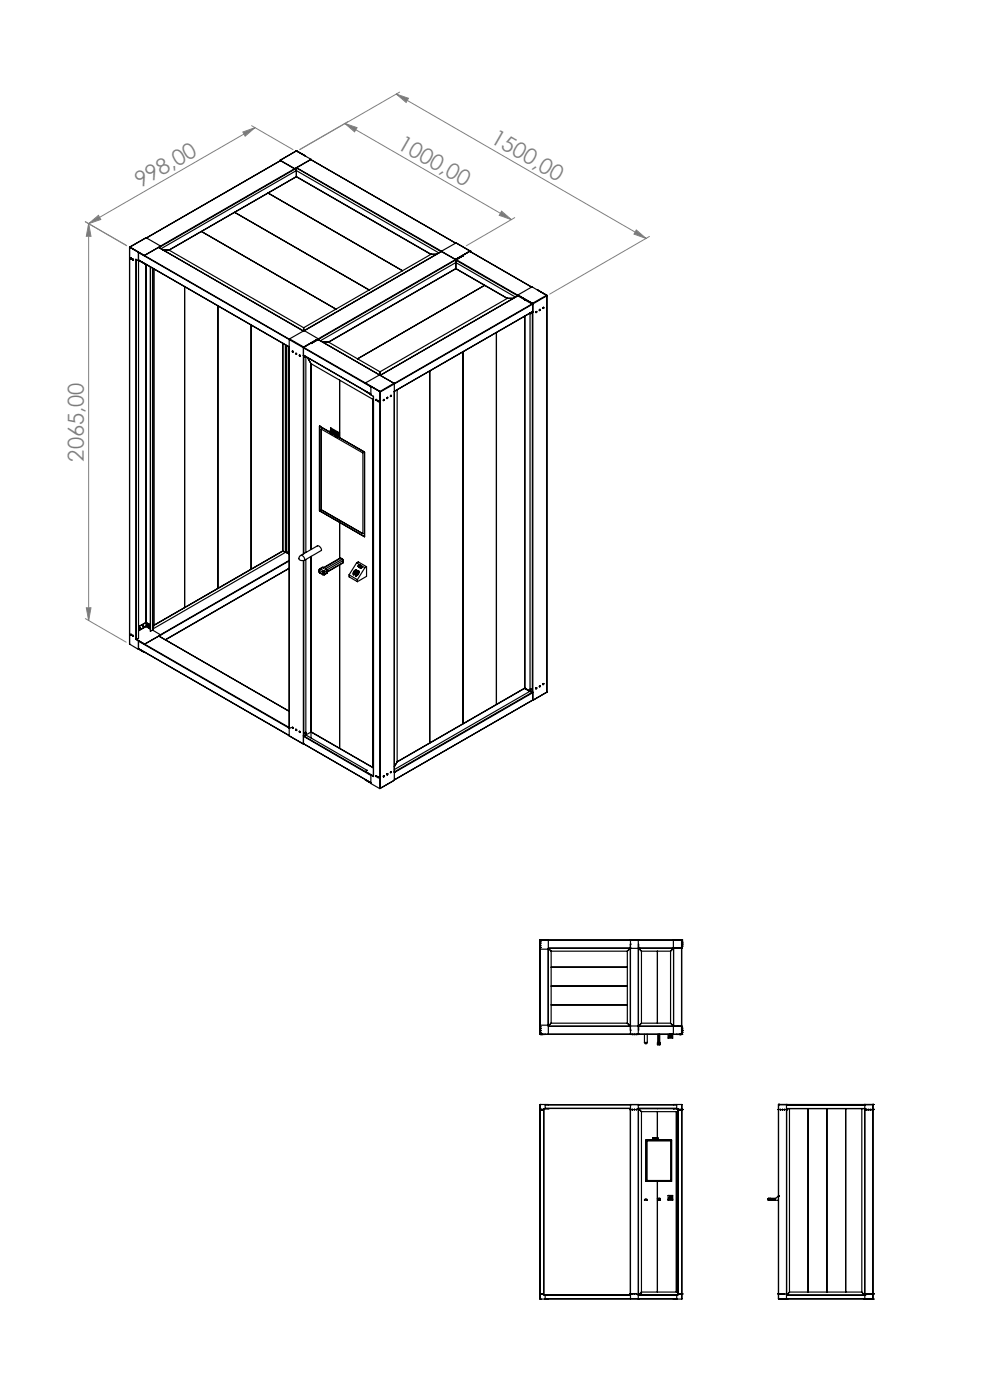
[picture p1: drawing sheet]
<svg xmlns="http://www.w3.org/2000/svg" width="210mm" height="297mm" viewBox="0 0 210 297" stroke-linecap="round" stroke-linejoin="round" font-family="sans-serif">
<defs><g id="words">
<g font-size="4.7" fill="#808080">
<text x="84.1" y="31.3" transform="rotate(30 84.1 31.3)">1000,00</text>
<text x="103.8" y="30.2" transform="rotate(30 103.8 30.2)">1500,00</text>
<text x="29.8" y="39.9" transform="rotate(-30 29.8 39.9)">998,00</text>
<text x="17.8" y="97.9" transform="rotate(-90 17.8 97.9)">2065,00</text>
</g>
</g></defs>
<g fill="none" stroke="#808080" stroke-width=".21">
<path d="M84.1 20l2.5 .8-.5 .9zM84.1 20l53 30.6M84.8 19.5l-21.2 12.2M51.5 28l2.6-.9-2.1 1.8zM53.4 26.7l8.8 5M54.1 27.1l-35.3 20.3M73.1 26.2l35.4 20.4M73.1 26.2l2.6 .9-.5 .9zM18.8 47.4l.5 2.7h-1zM18.8 47.4v84.3M18.8 47.4l2.1-1.7 .5 .9zM26.8 52l-8.7-4.9 8.8 5"/>
<path d="M106.4 44.8l2.1 1.8-2.6-.9zM109.2 46.2l-10.3 5.9M135 48.8l2.1 1.8-2.6-.9zM137.8 50.2l-21.2 12.2M18.1 131.2l8.7 5M18.3 128.9h1l-.5 2.8z"/>
</g>
<g fill="#808080">
<path d="M51.5 28l2.6-.9-2.1 1.8zM18.8 47.4l2.1-1.7 .5 .9z"/>
<path d="M18.3 128.9h1l-.5 2.8zM18.8 47.4l.5 2.7h-1z"/>
<path d="M84.1 20l2.5 .8-.5 .9zM135 48.8l2.1 1.8-2.6-.9z"/>
<path d="M73.1 26.2l2.6 .9-.5 .9zM106.4 44.8l2.1 1.8-2.6-.9z"/>
</g>
<g fill="none" stroke="#000" stroke-width=".25">
<path d="M59.4 34l.1 .1M59.4 34l3.1 1.8M59.5 34.1l-28.5 16.4M59.5 34.1l3 1.7M59.5 34.1l-28.4 16.4M62.5 35.8l-28.5 16.4M62.8 32h.1M62.9 32h.1M62.9 32h-.1M62.9 32l-3.5 2M62.9 32l3.1 1.8M62.9 32l1.9 1.1"/>
<path d="M62.9 35.6l33.7 19.4M64.8 33.1h.1M66 33.8l-32.3 18.7M66 33.8l-3.5 2M27.5 52.5h.1M27.5 52.5v84.2M27.5 52.4h.1M27.5 52.5l1.9 1M27.6 52.4l3 1.8M27.6 52.4l-.1 .1M27.6 52.4l1.8 1.1M27.7 54.7l.2 .2-.2-.1"/>
<path d="M27.7 54.7l.2 .1v.2l-.2-.2M27.7 54.7v.1M27.8 54.9h.1M28.2 55l.1 .2h-.1l-.1-.2M28.2 55.1h.1M28.9 55.1v80.5M29.4 55.3h.1M29.4 53.5v1.8M29.4 53.5h.1M29.4 55.3l-.6-.3v80.6M29.4 55.1l31.9 18.5M29.4 55.2l1.3 .7"/>
<path d="M29.4 55.2l1.3 .8M29.4 53.5v81.9l-.5 .2M29.4 53.6l49.3 28.5M30.6 54.2h.1M30.7 54.2l30.7 17.8M30.7 55.9v.1M30.7 55.9h.1M30.8 55.9l-.1 .1M31 56.1v76.8M31 50.4l-3.5 2M31 56.1v75.9l.9 .5M31 50.4l-3.4 2"/>
<path d="M31 50.4l3.1 1.8M31.9 56.6v77.3M31.9 56.7v77.2M32.4 56.9v76.8M32.7 57.1v75.5M34.1 52.2h.1M34.1 52.2l-3.5 2M34.1 52.8l28.8-16.6 30.2 17.5M34.6 53.1h1.2M35.8 53.1l27.1-15.6 28.5 16.4M35.8 53.1l28.6 16.4M42.7 49.1l28.6 16.5"/>
<path d="M49.8 45l28.5 16.5M56.9 41l28.5 16.4M91.4 53.9l-27 15.6M91.4 53.9h1.2M93.6 53.4l-30.7-17.8v1.9l28.5 16.5M93.6 53.3l-29.1 16.8M93.6 53.4l3 1.7M93.6 53.4l-29 16.8M96.6 51.6l-30.7-17.7 30.8 17.7M96.6 55v.1M96.7 57l-27 15.6M96.7 57l10.9 6.3"/>
<path d="M96.7 51.5l3 1.7M96.7 51.5l-3.1 1.9M96.7 51.5l3 1.8M96.8 55.1l-.1 1.9M96.8 55.1h.1M96.8 55.1l-.1 .1 13.1 7.6M96.8 55.1l-.1 .6M96.8 55.1l16.1 9.3M98.2 54.3h.1M98.2 54.3l-1.4 .8M98.2 54.3l-32.2 18.6M99.7 53.3h.1"/>
<path d="M99.7 53.3l-3.1 1.7M99.7 53.3l.1 .1M99.7 53.4l13.1 7.5M99.7 53.3l-35.3 20.4M99.8 53.3h.1M99.8 53.4h.1M39.2 60.8v68.1M46.2 64.9v59.9M53.3 69v51.7M60 72.8v44.1M60.5 73.2v44M60.7 73.3v43.9"/>
<path d="M60.8 73.3v43.9M61.3 73.6v43.4l-.5 .2M61.3 73.7v.1M61.3 72h.1M61.3 72v84.1M61.4 72h-.1M61.4 71.9l-.1 .1M61.4 71.9l3 1.7M62 74.5l.2 .2-.2-.1M62 74.5l.2 .2zM62.1 74.6h.1M62.8 75h.1"/>
<path d="M62.9 75.1h.1M63.5 75.3l.2 .1-.1 .2-.1-.2M63.5 75.5h.1M64.4 73.7v.1M64.4 75.5h.1M64.4 75.4v.1M64.4 75.3l14.3 8.3M64.4 70.2l-30.7-17.7 30.6 17.7M64.4 73.8v1.7M64.4 73.8h.1M64.4 73.6l-.1 43.9M64.4 69.5v.7"/>
<path d="M64.5 75.5v42M64.5 73.7l16.1 9.3M64.5 75.4v.1M64.5 70.1l3 1.8M64.5 70.1l-3.1 1.8M64.7 75.6v.2zM64.7 75.8l.2-.1v41.5M64.8 75.7h.1M65.2 75.9l.8 1.2M66 77.1l13.2 7.7M66 77.1v39.5M67.5 72h.1"/>
<path d="M67.5 72l-1.5 .9M67.5 72l16.1 9.3M67.5 71.9l-3 1.8M67.5 71.9l-3.1 1.7M68.5 72.6h1.2M69.7 72.6l10.9 6.3M80.6 78.9v.7M91.2 78.7v78.9M98.2 74.6v78.9M102.8 60.5l-27 15.6M105.3 70.6v78.8M107.6 63.3l-10.9-6.3-27 15.6"/>
<path d="M107.6 63.3l-27 15.6M107.6 63.3h1.3M109.4 63l-12.7-7.3-28.7 16.6M109.8 62.8l-29.2 16.8 29.3-16.8M109.8 62.8h.1M109.9 62.6l3.1 1.7M109.9 62.6l3 1.8M109.9 62.6l3-1.7 3 1.7M109.9 62.8l1.5 .8M111.3 63.6h.1M111.3 67.1v78.9M111.3 63.6l1.6 .9"/>
<path d="M111.4 63.6h.1M112.4 66.4v80.2l-1.1-.6M112.5 66.4l.1 .1v-.2l.1 .2zM112.5 66.4h.1M112.9 66.2h.1l-.1 80.7M112.9 64.5l-29.3 16.8M112.9 64.4v.1M112.9 64.4h.1M113 64.3v.2M113 64.4v.1M113 66.1h-.1M113 64.4l-.1 .1"/>
<path d="M113 66.1l-29.4 16.9M113 64.5v84.1M113 64.5l-29.4 17M113.7 66.1h.2l-.2 .2zM113.8 66.2h.1M113.8 66.1l-.1 .2v-.2M114.1 61.6h.1M114.1 61.6l1.8 1M114.1 61.6l1.9 1M114.5 65.6l-.1 .2h.2M114.5 65.6l-.1 .3 .2-.3M114.5 65.8h.1"/>
<path d="M115.3 65.2l-.1 .2h.1M115.3 65.2l-.1 .2 .2-.2M115.3 65.3h.1M115.9 62.6h.1M115.9 62.6l-2.9 1.7M116 62.6h.1M116 62.6v84.3M116 62.6v.2l-3 1.7M67.8 90.5l2.2 1.2-2.2-1.3v18M67.8 90.4h.1M70 91.3a.49 .49 0 0 1 .6 .3 .49 .49 0 0 1-.2 .6l-.4-.4zM70.1 91.3l.4-.2 .2 .1 .3 .6"/>
<path d="M70.1 91.4a.4 .4 0 0 1 .5 .2 .4 .4 0 0 1-.2 .5l-.3-.3zM70.1 91.5h.1M70.1 91.5v.1M70.1 91.6h.1M70.1 91.6v.1M70.1 91.7h.1M70.1 91.5h.3M70.1 91.5h.4M70.1 91.6h.5M70.1 91.6h.4M70.1 91.5l.5 .4M70.1 91.6l.4 .4"/>
<path d="M70.1 91.6l.5 .4M70.1 91.7h.2M70.2 91.4h.1M70.2 91.4l-.1 .1M70.2 91.7h.1M70.2 91.7v.1M70.2 91.8h.1M70.2 91.6h.1M70.2 91.5h.1M70.2 91.4l.2 .3M70.2 90.8v.4M70.2 91.4v.4"/>
<path d="M70.2 91.8h.2M70.2 91.4h.2v.6M70.2 91.7h.4M70.2 91.6h-.1M70.2 91.5l-.1 .1M70.2 90.8l1.8 1M70.2 91.8v.1M70.2 91.8h.4M70.2 91.8l.2 .2M70.2 90.8h.1M70.2 91.9h.1M70.2 91.9l.1 .1"/>
<path d="M70.2 91.4l.4 .4M70.2 91.4v.5M70.2 91.6v.1M70.3 91.4h.1M70.3 91.5h.1M70.3 91.9h.1M70.3 91.6h.1M70.3 91.8h.1M70.3 91.4v.5h.4M70.3 91.4l.3 .2M70.3 91.4l-.1 .1M70.3 92h.1"/>
<path d="M70.3 91.9h.4M70.3 91.5l.4 .4M70.3 91.4v.6M70.3 91.7h.1M70.3 92h.3M70.3 91.4v.1M70.4 92h.1M70.4 92h.2h-.2M70.4 91.4h.1M70.4 91.5h.1M70.4 91.6h.1M70.4 91.7h.1"/>
<path d="M70.4 91.8h.1M70.4 91.9h.1M70.4 91.4v.6M70.4 91.9v.1M70.4 91.9l-.1 .1M70.4 91.5l-.2 .2M70.4 91.7l-.1 .1M70.5 92v.1M70.5 91.5h.1M70.5 91.7h.1M70.5 91.6h.1M70.5 91.8h.1"/>
<path d="M70.5 92h.1M70.5 91.9h.1M70.5 91.8l.1 .1M70.5 91.5v.5M70.5 92.1h.1M70.6 92h.1M70.5 91.6v.5M70.5 91.9l-.1 .1M70.5 91.6h-.1M70.6 91.8h.1M70.6 91.6h.1M70.6 91.7h.1"/>
<path d="M70.6 91.9h.1M70.6 92l-.1 .1M70.6 91.6l-.2 .2M70.6 91.8v.1M70.6 91.6v.4M70.6 91.9v.1M70.6 91.8l-.1 .1M70.6 91.8v.2M70.6 91.9l-.1 .1M70.7 92.1l.2 .1M70.9 92l-.3 .2M70.9 91.9a.52 .52 0 0 1 .6 .2 .52 .52 0 0 1-.1 .6l-.4-.3z"/>
<path d="M71 91.8l.3-.2a.59 .59 0 0 1 .5 .9l-.3 .2M71 92a.38 .38 0 0 1 .5 .1 .38 .38 0 0 1-.2 .5l-.3-.2zM71 92.1h.1M71 92v.1M71 92h.1M71 92.1v.1M71 92.2h.1M71 92h.4M71 92.1h.4M71 92h.3M71 92.1l.5 .4M71 92l.5 .5"/>
<path d="M71 91.9h.1M71 91.9v.1M71.1 92.3h.1M71 91.9l.1 .4M71 91.9l.3 .1M71 92.2l.2 .2M71 92.2h.2M71.1 91.9h.1M71.1 92.3v.1M71.1 91.9l.4 .5M71.1 92.3h.4M71.1 92.2l.3 .4"/>
<path d="M71.1 92.4h.1M71.1 91.9l-.1 .1M71.1 92.1h.1M71.1 92.2h.1M71.1 92h.1M71.1 92.4h.4M71.1 91.9v.5M71.2 91.9h.1M71.2 92.4h.1M71.2 92.4v.1M71.2 92.1h.1M71.2 92.3h.1"/>
<path d="M71.2 92.4l.1 .2M71.2 91.9v.6M71.2 91.9l.3 .4M71.2 92.1l-.2 .1M71.2 92.4h.3M71.2 92.5h.1M71.2 92.2h.1M71.2 92h.1M71.2 92.5h.3M71.2 91.9l.3 .3M71.2 92.3l-.1 .1M71.2 91.9l-.1 .1"/>
<path d="M71.2 92.3h.3M71.3 92.5h.1M71.3 91.9h.1M71.3 92.1h.1M71.3 92.3h.1M71.3 92.2h.1M71.3 91.9v.7M71.3 92.5h.2M71.3 92.2h-.1M71.3 92.2h.2M71.3 92.6h.1M71.3 92.5v.1"/>
<path d="M71.3 92.4h.1M71.3 92h.1M71.3 92h-.1M71.3 92.4l-.1 .1M71.3 92.6h.2M71.3 92v.6M71.4 92.6h.1M71.4 92h.1M71.4 92.2h.1M71.4 92.5h.1M71.4 92.3h.1M71.4 92v.6"/>
<path d="M71.4 92.1h-.1M71.4 92.2l-.1 .1M71.4 92.5h-.1M71.4 92h-.1M71.4 92.1h.1M71.4 92.4h.1M71.4 92.5l-.1 .1M71.4 92.1v.4M71.5 92.2h.1M71.5 92.4h.1M71.5 92.1v.5M71.5 92.1l-.5 .1"/>
<path d="M71.5 92.2h-.1M71.5 92.2l-.1 .1M71.5 92.5l-.1 .1M71.5 92.6h.1M71.5 92.5v.1M71.5 92.5h.1M71.5 92.3h.1M71.5 92.3v.1M71.5 92.4v.1M71.6 92.6l.4 .2M72 91.8h.1M72 92.8h.1"/>
<path d="M72 92.8l5.3 3.2M72 92.8l5.3 3.1v18M72 80.6v12.2M77.5 83h.1M77.5 83l1.2 .7M78.7 82v1.8l.5 .3v80.6M78.7 82l1.8 1.1M78.7 82h.1M78.7 82l1.9 1M79.1 84.7v78.1M79.2 84.1v80.6M79.8 84.9v-.2l.1 .2"/>
<path d="M79.8 84.9h.1M79.9 84.9l-.1-.2 .1 .3M80.2 84.9l.1 .2-.1 .1M80.2 85v.2M80.2 85.1h.1M80.5 83.1h.1M80.6 83h.1M80.6 83.1h.1M80.6 83l-.1 .1M80.6 83.1v84.2M80.6 83v.1M80.7 83.1v84.1"/>
<path d="M81.4 84.8h.1l-.1 .2zM81.4 84.9h.1M82.2 84.3l-.1 .2M82.2 84.3h.1M82.2 84.3l-.1 .3M82.2 84.4h.1M82.9 84h.1M83 84l-.1-.1-.1 .2M83.6 81.3v.2M83.6 81.3l-3 1.7M83.6 81.3l-3.1-1.8-3 1.7 1.2 .8M83.6 81.3h.1"/>
<path d="M83.6 83.1h.1M83.6 81.5v84M83.6 81.5l-2.9 1.6M83.6 81.3v.1M84.2 82.7v78.9M60 116.9h.1M60 116.9l-27.3 15.7M60 116.9l.5 .3M60.5 117.2l-28.1 16.3M60.5 117.1l.2 .1M60.7 117.2h.1M60.8 117.2l.5 .3"/>
<path d="M60.9 117.2l.4 .3M61.3 119l-30.6 17.6M61.3 114.5h.1M61.3 114.5v.1M61.3 115.4h.1M61.3 115.3v.1M61.3 118.9l-27.3 15.8M63.7 117.9a.59 .59 0 0 0-.3 .8 .59 .59 0 0 0 .8 .2l.5-.1M63.7 117.9l3.6-2.1 .7 .3 .2 .7-3.5 2M63.7 117.9l.6 .1 .4 .8M64.3 118.9v38.9M64.5 118.9v37.2"/>
<path d="M64.9 118.7v36.8l-.2 .1v-.1M66 118v38.6M66 118v37.3M67.8 108.3l9.5 5.6M67.8 108.4l4.2 2.4v7.7M67.8 108.3v.1M68.1 108.2l.1-17.2 8.8 5.1v17.1M68.1 108.2l8.9 5M72 119.9v38.8M72.1 118.4h.2M72.1 118.4l.1 .1M72.1 118.4l-3.4 2"/>
<path d="M72.2 118.5l-3.5 2M72.2 118.5l.3 .2M72.3 118.4l-.1 .1M72.3 118.4l.4 .2M72.5 118.7l.2 .3M72.5 118.7l-3.5 2M72.7 118.6l.1 .2M72.7 118.6l-.2 .1M72.7 119.5l-3.3 1.9M72.7 119.4v.1M72.7 119v.4M72.7 119l-3.3 1.9"/>
<path d="M72.7 119.4l-3.3 1.9M72.8 119.3l-.1 .2M72.8 118.8l-.1 .2M72.8 119.3l-.1 .1M72.8 118.8v.5M75.6 119.4l-1.6 2.6M75.6 119.4l1.8 1M75.6 119.4l.4-.2 1.8 1M76.1 119.9h.1M76.1 119.9v.1M76.2 119.9v.1M76.2 119.9h.1"/>
<path d="M76.2 119.9l-.3 .3M77.3 113.8h.1M27.5 136.7l1.9 1.1M27.5 136.6v.1M27.8 134.5l.1 .3-.2-.2M27.8 134.7h.1M28.2 134.8l.1 .2h-.1l-.1-.2M28.2 134.9h.1M28.8 135.6h.1M28.8 135.6l.6 .4M28.9 135.6h.1M28.9 135.6l.5 .3"/>
<path d="M29 135.6l1.7 1M29.4 136v1.8M29.4 137.6l31.9 18.5M29.4 135.9l1.3 .8M29.4 135.9v1.8M29.4 135.9v.1M29.4 137.7v.1M29.4 137.7l1.2 .7M29.4 136l31.9 18.5M29.6 133.3l.1 .1M29.7 133.1l.1 .1M29.7 133.2l-.1 .1"/>
<path d="M29.8 133.2l-.1 .2zM30.4 132.8l-.1 .1 .1 .1M30.4 132.7l.1 .1M30.4 132.8v.2zM30.6 138.4h.1M30.7 136.7l30.6 17.7M30.7 136.6v.1M30.7 138.4h-.1M31 132.9h.1M31 132l-1.6 .9M31 132.9l-1.6 .9M31 132.9l.9 .6"/>
<path d="M31 132.9l.9 .5M31.2 132.6h.2l-.2 .2M31.6 132.8l.1 .2M31.6 132.8l-.1 .1M31.8 133h-.2M31.9 132.6l-.9-.5-1.6 .9M32.3 133.7l1.8 1M32.4 133.6v.1M32.4 133.7l-.5 .2M32.7 132.6l-.3 .6M33.7 134.9l27.6 16M34.1 134.7h.1"/>
<path d="M34.1 134.7l-3.4 2M61.3 120.6l-26.2 15.1M61.3 120.5l-26.2 15.2M67.7 121.3l.1 .2M67.7 120.9l.1 .1M67.7 121.3l.1 .1M67.7 120.9v.4M67.8 121.4v.1M67.8 121v.4M67.8 121l.7 .4M67.8 121.4l.7 .4M67.8 120.7l-.1 .2"/>
<path d="M67.8 120.7h.1M67.8 121.5l.7 .5M67.9 120.7l-.1 .3M67.9 120.7l.8 .4M68.3 120.4h.3M68.3 120.4h.2M68.3 120.4l-.5 .3M68.5 121.4h.3M68.5 121.8h.3M68.5 121.8v.2M68.5 121.4v.4M68.5 120.4l-.6 .3"/>
<path d="M68.5 120.4l.2 .1M68.5 122h.3M68.6 120.4h-.1M68.6 120.4h.1M68.7 121.1l-.2 .3M68.7 121.1l.1 .3M68.7 120.4v.1M68.8 121.8v.2M68.8 121.4v.4M69 120.7l.3 .1M69 120.7l.2 .1M69.2 120.8l.2 .3"/>
<path d="M69.2 120.8h.1M69.2 120.8l-.5 .3M69.3 120.8l.1 .2M69.3 121.6l-.5 .4M69.4 121.5l-.1 .1M69.4 121.1l-.6 .3M69.4 121.1v.4M69.4 121.5l-.6 .3M69.4 121.4l-.1 .2M69.4 121v.1M69.4 121.4v.1M69.4 121v.4"/>
<path d="M74 122l1.8 1M74 122v.4l1.8 1M75 121.7v.2M75 121.9h.1M75.1 121.7v.1M75.2 121.8h.1M75.2 121.8h-.1M75.3 121.6v.1M75.3 121.7h.1M75.4 121.7h-.1M75.4 122h.1M75.4 121.7v.1"/>
<path d="M75.4 121.7l.1 .1M75.5 122h.1M75.5 121.8h.1M75.5 122.2h.1M75.5 121.8h-.1M75.5 122.1v.1M75.6 121.5h.1M75.5 121.3h.2M75.6 121.5l-.1 .1M75.6 120.9h.1M75.6 120.9l-.6 .4v.6M75.6 121.2l-.2 .2v.3"/>
<path d="M75.6 121.2l-.3 .2v.3M75.6 120.9h-.1M75.6 121.2h.1M75.7 121.3l.1 .2-.4 .3M75.7 121.3v.3l-.3 .1M75.7 121.1l-.5 .1v.6M75.7 121.1l-.6 .3v.4M75.7 121.1h.1M75.7 121.1h-.2M75.7 121.3v.1M75.7 121.4l.1 .1M75.8 121.5h.1"/>
<path d="M75.8 123v.4M75.8 121.2l.1 .5-.5 .3M75.8 121.2v.5l-.4 .3M75.8 121.2h.1M75.9 121.2l.1 .2M75.9 121.2h.1M76 121.4h.1M76 120.2h.1M76 120h.1M76 120l.1 .1M76 120v.2M76.1 121.2v-.1a.71 .71 0 0 1-.7 1h.1"/>
<path d="M76.1 121.2l-.1 .5-.5 .4M76.1 120.3h.1M76.1 121.2h.1M76.1 120h.1M76.1 120.1v.2M76.1 120v.3M76.1 121.2v.2M76.2 120.3h.1M76.2 120l-.1 .1M76.2 120h.1M76.2 120.2h.1M76.2 120.2v.1"/>
<path d="M76.3 120.4h.1M76.3 120h.1M76.3 120v.2M76.3 120l.1 .1M76.3 120.2h.1M76.4 120.4h.1M76.4 120.2h-.1M76.4 120.4v.1M76.4 120.1h.1M76.4 120.5h.1M76.4 120l.1 .1M76.4 120h-.1l-.2 .3"/>
<path d="M76.5 120.1h.1M76.5 120.1l-.2 .3M76.6 120.2l-.2 .2 .1 .1 .1-.3M76.6 120.2h.1M76.6 120.2v-.1l-.2 .3M76.7 120.2v.2M76.7 120.4l-.3 .1M76.7 120.4h.1M76.7 120.2h.1M77.4 120.4l-1.6 2.6M77.8 120.2l-.4 .2M77.8 120.2v2.1l-2 1.1"/>
<path d="M61.3 154.4h.1M61.3 156.1l3 1.8M61.3 156.1l3 1.7M62 154.3h.1l.1 .2zM62 154.3l.2 .2-.2-.2M62.1 154.4h.1M62.7 154.7l.2 .1v.2l-.2-.2M62.7 154.7v.1M62.7 154.7l.2 .2-.2-.1M62.8 154.8h.1M63.5 155.1l.2 .3zM63.5 155.3l.1-.2 .1 .2"/>
<path d="M63.6 155.3h.1M63.7 155.3l-.2-.2 .1 .3M64.3 156.1h.2M64.3 157.8h.1M64.4 156.2h.1M64.4 156.1v.1M64.4 156.1h.1M64.4 156.1v1.7l14.3 8.2M64.4 156.2l14.3 8.3M64.5 156.1l13 7.6M64.8 155.4l-.1 .2zM64.8 155.5h.1"/>
<path d="M64.9 155.9l13 7.5M64.9 155.5v.4M64.9 155.9l-.4 .2M66 155.3l-1.1 .6M66 155.3l13.2 7.6M66 155.3h.1M111.3 146l-27.1 15.6M111.3 146l1.1 .7-28.8 16.6M111.3 146l1 .6M111.3 146h.1M112.3 146.6l.6 .3M112.4 146.5l.5 .4"/>
<path d="M112.5 146.1l.1 .3M112.5 146.3h.1M112.9 146.9l-29.3 16.9M112.9 146.8v.1M112.9 148.6h.1M112.9 146.9h.1M113 147l-29.4 16.9M113.7 146v.1M113.7 145.9l.2 .1-.2 .1zM113.8 146h.1M113.8 145.9v.2l-.1-.1M114.4 145.7l.2-.3-.1 .3"/>
<path d="M114.5 145.6h.1M115.3 145.1h.1M115.4 145l-.2 .1v.1M116 146.8v.1M116 146.9l-32.4 18.5 29.4-16.9M116 146.8l-3 1.8M77.5 163.7h.1M77.5 165.4l1.2 .8zM77.5 163.7l1.7 1-.5-.3M77.5 163.7l1.2 .7M77.6 165.4h-.1M77.9 163.4l-.4 .3"/>
<path d="M78.7 164.4v1.8l1.8 1.1M78.7 164.4l.5 .3M78.7 164.4h.1M79.8 164.7v-.1l.1 .1M79.8 164.6l.1 .1M79.8 164.7h.1M80.1 164.8l.2 .2zM80.2 165v-.2l.1 .2M80.2 164.8l.1 .2M80.2 164.9h.1M80.5 167.3h.1M80.7 167.2l-.1 .1"/>
<path d="M81.4 164.8l.1-.3-.1 .3M81.4 164.8h.1M81.4 164.7h.1M82.1 164.1l.2 .1-.2 .2zM82.1 164.4h.1M82.2 164.4v-.3l-.1 .1v.2M82.2 164.3h.1M82.8 163.8l.2-.1v.2M82.8 163.8l.2-.1-.1 .2zM82.8 163.8v.1M82.9 163.8h.1M83.6 165.5l-3 1.8"/>
<path d="M83.6 163.8h.1M83.6 165.5l-2.9 1.7M84.2 161.6l-.6 1.1M114.5 199.8v.1M114.5 199.8h.1M114.5 199.7h.1M114.5 199.9h.1M114.5 199.7v.1M114.5 199.4h.1M114.5 199.7v.2M114.5 199.4v20M114.5 199.4h30.1"/>
<path d="M114.6 199.4h.1M114.6 199.4v20.1M114.7 199.4h.1M114.8 199.4h.1M114.9 199.4h.1M115 199.4h.1M115.6 199.4h.1M116.3 199.4v20M133.7 199.4h.1M133.7 199.4v20M134.1 199.4h.1M134.2 199.4h.1"/>
<path d="M134.5 199.4h.1M134.6 199.4h.1M134.9 199.4h.1M135 199.4h.1M135.4 199.5v20M135.4 199.4v.1M135.4 199.4h.1M142.8 199.4v20M143.5 199.4h.1M144.1 199.4h.1M144.1 199.4h.2M144.2 199.4h.1"/>
<path d="M144.3 199.4h.1M144.4 199.4h.1M144.5 199.4h.1M144.6 199.4h.1M144.6 199.4v20.1M144.6 199.9h.1M144.6 199.8h.1M144.6 199.8v.1M144.6 199.4v20M114.5 218.2v.1M114.5 219v.1M114.5 217.9h.1"/>
<path d="M114.5 218.6v.1M114.5 200.6v.1M114.5 201h.1M114.5 200.2h.1M114.5 218.2h.1M114.5 219h.1M114.5 217.8v.1M114.5 217.8h.1M114.5 218.6h.1M114.5 200.6h.1M114.5 218.3h.1M114.5 219.1h.1"/>
<path d="M114.5 218.7h.1M114.5 200.7h.1M114.5 200.9h.1M114.5 200.9v.1M114.5 200.1h.1M114.5 200.1v.1M114.5 201.4h1.8M114.5 219.4h.1M114.5 217.4l1.8 .1M114.6 219.4h.1M114.6 219.4h30M114.7 219.5h.1"/>
<path d="M114.8 219.5h.1M114.9 219.5h.1M115 219.5h.1M115.6 219.4v.1M116.3 201.2l.6 .6M116.3 201.2h17.4M116.3 219.4h26.5M116.3 217.7h17.4M116.9 205.2h16.2M116.9 209.2h16.2M116.9 213.2h16.2M116.9 201.8v15.3"/>
<path d="M116.9 217.1l-.6 .6M116.9 201.8h16.2M116.9 217.1h16.2M133.1 217.1l.6 .6h-17.4M133.1 201.8v15.3M133.7 219.4h.1M133.7 218.5h.1M133.7 200.3h.1M133.7 201.2h.1M133.7 200.3v18.2M133.7 201.2l-.6 .6M133.7 217.7h1.7"/>
<path d="M133.7 201.2h1.7M134.1 219.5h.1M134.2 219.5h.1M134.5 219.5h.1M134.6 219.5h.1M134.9 219.5h.1M135 219.5h.1M135.4 219.4h.1M135.4 219.4v.1M135.4 201.2h.1M135.4 217.7h.1M135.4 218.5h.1"/>
<path d="M135.4 201.2l.7 .6M135.4 201.2h9.2M135.5 201.2h.1M135.5 217.7h.1M135.5 201.2l-.1-.9v18.2l.1-.8M135.5 217.7h9.1M136.1 217.1l-.7 .6h9.2M136.1 201.8v15.3M136.1 201.8h6.1M136.1 217.1h6.1M136.7 219.4v1.8M137.3 219.4v1.8"/>
<path d="M139.5 201.8v15.3M139.6 219.4v1.8M139.7 219.4v1.9M139.8 219.4v1.9M139.9 219.4v1.8M141.7 219.4v.8h1v-.8M141.9 219.9h.1M142 219.8v.1M142 219.4h.1M142 219.5h.1M142 219.4v.1M142 219.9h.1"/>
<path d="M142.1 219.7h.1M142.1 219.7l-.2 .1 .2 .3M142.1 219.7v.4M142.1 219.4h.1M142.1 219.5h.1M142.1 219.4v.1M142.1 219.9v.1M142.1 219.8v.1M142.1 219.9h.1M142.1 219.8v.2M142.1 219.8h.1M142.1 219.8h-.1l.1 .3"/>
<path d="M142.2 219.9h.1M142.2 220h.1M142.2 219.8v.2M142.2 219.8h.1M142.2 219.4h.1M142.2 219.4v.1M142.3 219.8h.1M142.2 219.5h.1M142.2 201.8v15.3M142.2 217.1l.7 .6M142.3 219.8l.1 .1-.1 .2M142.3 219.8v.2"/>
<path d="M142.3 219.8v.1M142.3 219.4v.1M142.3 219.7l.2 .1-.2 .3M142.3 219.5h.1M142.3 219.9v.1M142.3 219.7h.1M142.3 219.9h.1M142.3 219.8l.1 .1M142.4 219.5h-.1M142.4 219.5h.1M142.4 219.8l.1 .1M142.4 219.9l-.1 .1"/>
<path d="M142.5 219.9h.1M142.5 219.9l-.1 .1M142.8 201.1l1.8 .1M142.9 217.7h.1M142.9 201.2h.1M142.9 201.2l-.7 .6M143.5 219.4v.1M143.7 201.2h.1M143.7 217.7h.1M143.8 217.7h.1M143.8 201.2h.1M144.1 219.5h.1"/>
<path d="M144.1 219.5h.2M144.2 219.5h.1M144.3 219.5h.1M144.4 219.5h.1M144.5 219.5h.1M144.6 219.5h.1M144.6 219.4h.1M144.6 201.2h.1M144.6 217.7h.1M144.6 200.8h.1M144.6 200.7h.1M144.6 200.7v.1"/>
<path d="M144.6 218.1h.1M144.6 218.1v.1M144.6 218.6h.1M144.6 218.5h.1M144.6 218.5v.1M144.6 219.1h.1M144.6 218.9h.1M144.6 218.9v.1M144.6 219v.1M144.6 200.3h.1M144.6 200.2h.1M144.6 200.2v.1"/>
<path d="M144.6 218.2h.1M144.6 219h.1M144.6 218.9v.2M114.5 235.4h.1M114.5 235.3h.1M114.5 235.3v.1M114.6 234.3v41.3M114.6 234.3h.1M114.6 234.3h1.7M114.7 235.4h.1zM114.8 235.4h.1M114.9 235.3l.1 .2z"/>
<path d="M115 235.4h.1M115.6 235.1l18.1 .1v39.5M115.6 234.3v.9M115.6 234.3h27.9M115.6 234.4h18.1M116 235.2h.1M116.3 235.2h.1M116.3 235.2h-1v39.5h18.4M133.7 235.4h.1M133.7 235.3h.1M133.7 235.3v.1M133.7 234.3h.1"/>
<path d="M133.7 234.3v41.3M133.7 234.3h1.7M134.1 235.3l.1 .1zM134.1 235.4h.1M134.5 235.3l.1 .1zM134.5 235.4h.1M134.9 235.3l.1 .1zM135 235.4h.1M135.4 235.2h.1M135.4 234.3v41.3M135.4 234.3h.1M135.4 234.4h8.1"/>
<path d="M135.4 235.4h.1M135.4 235.3h.1M135.4 235.2l.7 .6M135.4 235.2h8.4v39.5h-8.4M135.4 235.2v39.5M135.5 235.3v.1M135.5 235.4h.1M135.5 235.2h.1M136.1 235.8h7.7M136.1 235.8v38.9M136.7 221.2h.6M136.7 221.2a.3 .3 0 0 0 .3 .2 .3 .3 0 0 0 .3-.2"/>
<path d="M139.5 221.5h.1M139.5 221.3h.1M139.5 221.5l.1 .1M139.5 221.3v.2M139.5 235.2h.1M139.5 235.8v6M139.6 221.2l.1 .1M139.6 221.2v.1M139.6 221.2l-.1 .1M139.6 221.5v.1M139.6 221.3v.2M139.6 221.3h.1"/>
<path d="M139.6 221.5h.3M139.6 221.6h.3M139.8 221.3h.1M139.9 221.2l-.1 .1M139.9 221.5h.2M139.9 221.3h.2M139.9 221.2v.1M139.9 221.2l.2 .1M139.9 221.5v.1M139.9 221.3v.2M140.1 221.5l-.2 .1M140.1 221.3v.2"/>
<path d="M142.1 220.1h.1M142.1 220v.1M142.3 220v.1M142.3 220.1h.1M142.8 235.2h.1M142.9 235.2h.1M143.2 235.2h.1M143.5 235.2h.1M143.5 235.8v38.3M143.5 235.1l-8.1 .1M143.5 234.3v.9M144.1 235.3l.2 .1z"/>
<path d="M144.2 235.4h.1M144.4 235.4h.1zM144.4 235.4h.1M144.6 234.3h.1M144.6 234.3h-1.8M144.6 234.3v41.3M144.6 235.4h.1M144.6 235.3h.1M144.6 235.3v.1M165.1 235.3h.1M165.1 235.4h.1M165.1 235.3v.1"/>
<path d="M165.1 234.3h.1M165.1 234.3h20M165.1 234.3h20.1M165.1 234.3v41.3M165.6 235.4h.1M165.9 235.4h.2zM166 235.4h.1M166.4 235.4h.1M166.8 234.3v41.3M166.8 235.2h.1M166.8 235.2h16.6M166.8 234.4h16.6"/>
<path d="M166.9 235.4h.1M166.9 235.3h.1M166.9 235.3v.1M166.9 235.2h.1M166.9 234.3h.1M166.9 235.2v39.5M167.5 235.2v38.9M171.4 235.2v38.9M175.4 235.2v38.9M179.4 235.2v38.9M182.8 235.2v38.9M183.4 234.3h.1"/>
<path d="M183.4 235.3h.1M183.4 235.4h.1M183.4 235.3v.1M183.4 235.2h.1M183.4 234.3v41.3M183.8 235.4h.1zM183.9 235.4h.1M184.2 235.4h.2zM184.3 235.4h.1M184.7 235.3v.1zM184.7 235.4h.1M185.1 234.3h.1"/>
<path d="M185.1 234.3v41.3M185.2 235.4h.1M185.2 235.3h.1M185.2 235.3v.1M185.2 234.3h.1M185.2 234.3h-.1M185.2 234.3v41.3M136.7 254.5a.24 .24 0 0 1 .3-.2 .24 .24 0 0 1 .2 .3h-.5zM137.1 250.6h.1M137.1 241.8v.1M137.3 242h5v8.4h-5zM138.5 241.6h.1"/>
<path d="M138.5 241.5v.1M138.5 241.5h.4M138.5 241.6h.4M138.5 241.5l.2 .2M138.6 241.6h.1M138.6 241.5h.1M138.6 241.5h-.1M138.6 241.6v.1M138.6 241.5h.2M138.6 241.5l.2 .1M138.6 241.5v.1M138.6 241.6h.2"/>
<path d="M138.6 241.5l.1 .2M138.6 241.7h.1M138.6 241.4h.1M138.6 241.4v.3M138.6 241.4l.2 .2M138.7 241.4h.1M138.7 241.5h.1M138.7 241.6h.1M138.7 241.7h.1M138.7 241.4v.3M138.7 241.5l.2 .1M138.7 241.4l-.1 .2"/>
<path d="M138.8 241.5h.1M138.8 241.6h.1M138.8 241.7h.1M138.8 241.4v.1M138.8 241.4l-.2 .2M138.8 241.4v.3M138.8 241.6v.1M138.8 241.5v.2M138.8 241.5l-.2 .2M138.8 241.6l-.1 .1M138.9 241.5v.1M138.9 241.6h-.1"/>
<path d="M138.9 241.5h.1M139.1 241.5h.1M139.1 241.5v.1M139.1 241.6h.1M139.1 241.5h.2M139.1 241.6h.2M139.1 241.5l.1 .2M139.1 241.4h.1M139.1 241.7h.1M139.1 241.6v.1M139.1 241.4v.1M139.1 241.4l.2 .3"/>
<path d="M139.1 241.5v.2M139.1 241.5l.2 .2M139.1 241.4v.3M139.2 241.4h.1M139.2 241.7h.1M139.2 241.5h.1M139.2 241.5l.1 .1M139.2 241.6h.1M139.2 241.4v.3M139.2 241.4l-.1 .1M139.2 241.4l.1 .1M139.2 241.5l-.1 .1"/>
<path d="M139.3 241.7h-.1M139.3 241.4h.1M139.3 241.7h.1M139.3 241.5l-.2 .2M139.3 241.5h.1M139.3 241.4v.1M139.3 241.6h.1M139.3 241.6v.1M139.3 241.4l-.2 .1M139.3 241.4v.3M139.3 241.5v.1M139.3 241.5l-.1 .2"/>
<path d="M139.5 250.6v23.5M139.5 241.3h-1.1v.5M139.6 254.5v.1M139.6 254.2v.1M139.6 254.5h.3M139.6 254.3v.2M139.6 254.3h.3M139.6 254.6h.3M139.6 254.2h.3M139.9 254.5v.1M139.9 254.2v.1M139.9 254.2l.2 .1"/>
<path d="M139.9 254.3h.2M139.9 254.5h.2M139.9 254.3v.2M140.1 254.5l-.2 .1M140.1 254.3v.2M141.7 253.6h1v1h-1zM141.7 254.4h1M142 254.1h.1M142 254.1h-.1M142 254.1v.1M142 253.7h.1M142 253.7h.2"/>
<path d="M142.1 254h.1M142.1 254l-.2 .1 .2 .2M142.1 254.3h.1M142.1 254v.3M142.1 253.7h-.1M142.1 253.7h.1M142.1 254.1h.1M142.1 254.1v.1M142.1 254.2h.1M142.1 254v.2M142.1 254l-.1 .1 .1 .1M142.2 254.1h.1"/>
<path d="M142.2 254.2h.1M142.2 254.1v.1M142.2 254v.1M142.2 254v.2M142.2 253.7h.1M142.2 253.6v.1M142.2 253.6l-.1 .1M142.3 254.2h.1M142.3 254h.1M142.2 253.6h.1M142.3 254l.1 .1-.1 .1M142.3 254v.2"/>
<path d="M142.3 253.7h.1M142.3 254.1h.1M142.3 254.3h.1M142.3 254l.2 .1-.2 .2M142.3 254.1v.1M142.4 254.1h.1M142.4 253.7h-.1M142.4 254.1v.1M142.4 253.7h.1M142.4 241.8l.1 .1M142.5 254.1h.1M142.5 254.1v.1"/>
<path d="M142.5 250.6h-.1M142.5 241.8h-5.4v8.8h5.4M142.5 241.8v8.8M162.9 254.3h.1M162.9 254.5h.1M162.9 254.5l.1 .1M162.9 254.3v.2M163 254.2v.1M163 254.5v.1M163 254.2l-.1 .1M163 254.5h.3M163 254.3h.3"/>
<path d="M163 254.6h2.1M163 254.2h1.5M163 254.3v.2M163.3 254.3h.1M163.3 254.5h.1M163.3 254.3v.2M163.4 254.5h.9M163.4 254.3h1M163.4 254.3v.2M165.1 253.7h.1M165.1 253.7l-.8 .7v.2M114.5 274.5v.1"/>
<path d="M114.5 274.5h.1M114.5 274.6h.1M114.6 275.6h.1M114.7 274.5l.1 .1zM114.8 274.5h.1M114.9 274.5h.1zM115 274.5h.1M115.6 275.6h27.9M115.6 274.7v.9M115.6 275.5h27.9M116 275.6h.1M116.3 275.6h.1"/>
<path d="M116.3 275.6h-1.7M116.3 274.7h.1M133.7 274.5h.1M133.7 274.4h.1M133.7 274.4v.1M133.7 274.7h-18.1M133.7 274.7h.1M134.1 274.5h.1M134.5 274.5h.1M134.9 274.5h.1zM135 274.5h.1M135.4 274.7h.1"/>
<path d="M135.4 274.7h8.1M135.4 274.5h.1M135.4 274.4h.1M135.4 275.6h.1M135.5 274.4v.1M135.5 274.5h.1M142.8 275.6h1.8M142.8 274.7h.1M142.9 275.6h.1M143.2 275.6h.1M143.5 274.7v.9M143.8 274.1h-7.7l-.7 .6"/>
<path d="M144.2 274.5h.1M144.4 274.5v.1zM144.4 274.5h.1M144.6 274.6h.1M144.6 274.5h.1M144.6 274.5v.1M144.6 275.6h.1M165.1 274.4h.1M165.1 274.4v.1M165.1 274.5v.1M165.1 274.5h.1M165.1 275.6h.1"/>
<path d="M165.5 274.5h.1zM165.6 274.5h.1M165.9 274.5l.1 .1zM166 274.5h.1M166.4 274.5v.1zM166.4 274.5h.1M166.8 274.7h.1M166.8 275.5h16.6M166.8 274.7l16.6 .1M166.9 274.6h.1M166.9 274.5h.1M166.9 274.5v.1"/>
<path d="M166.9 274.7h.1M167.1 275.6h-2M167.5 274.1l-.6 .6M167.5 274.1h15.3M182.8 274.1l.6 .6M183.2 275.6h2M183.4 274.7h.1M183.4 274.5h.1M183.4 274.6h.1M183.4 274.5v.1M183.8 274.5l.1 .1zM183.8 274.5h.1z"/>
<path d="M183.9 274.5h.1M184.3 274.5h.1zM184.3 274.5h.1M184.7 274.5v.1zM184.7 274.5h.1zM184.7 274.5h.1M185.1 275.6h-20M185.1 275.6h.1M185.2 274.6h.1M185.2 274.5h.1M185.2 274.5v.1M185.2 274.4v.1"/>
<path d="M185.2 275.6h.1"/>
<circle cx="28.2" cy="55.1" r=".13"/>
<circle cx="62.8" cy="75" r=".12"/>
<circle cx="63.6" cy="75.5" r=".13"/>
<circle cx="114.5" cy="65.8" r=".12"/>
<circle cx="115.3" cy="65.3" r=".12"/>
<circle cx="79.8" cy="84.9" r=".12"/>
<circle cx="82.9" cy="84" r=".12"/>
<circle cx="27.8" cy="134.7" r=".11"/>
<circle cx="28.2" cy="134.9" r=".11"/>
<circle cx="31.2" cy="132.7" r=".07"/>
<circle cx="31.6" cy="132.9" r=".08"/>
<circle cx="112.6" cy="146.3" r=".11"/>
<circle cx="114.5" cy="145.6" r=".13"/>
<circle cx="115.3" cy="145.1" r=".12"/>
<circle cx="79.8" cy="164.7" r=".11"/>
<circle cx="114.8" cy="235.4" r=".06"/>
<circle cx="115" cy="235.4" r=".06"/>
<circle cx="134.2" cy="235.4" r=".07"/>
<circle cx="134.6" cy="235.4" r=".07"/>
<circle cx="135" cy="235.4" r=".07"/>
<circle cx="144.2" cy="235.4" r=".07"/>
<circle cx="165.6" cy="235.4" r=".06"/>
<circle cx="165.6" cy="235.4" r=".07"/>
<circle cx="166" cy="235.4" r=".06"/>
<circle cx="166.4" cy="235.4" r=".07"/>
<circle cx="183.9" cy="235.4" r=".07"/>
<circle cx="184.7" cy="235.4" r=".06"/>
<circle cx="138.7" cy="241.6" r=".2"/>
<circle cx="138.7" cy="241.6" r=".16"/>
<circle cx="138.7" cy="241.6" r=".15"/>
<circle cx="139.2" cy="241.6" r=".17"/>
<circle cx="139.2" cy="241.6" r=".21"/>
<circle cx="139.2" cy="241.6" r=".16"/>
<circle cx="134.1" cy="274.5" r=".06"/>
<circle cx="134.2" cy="274.5" r=".06"/>
<circle cx="134.6" cy="274.5" r=".06"/>
<circle cx="135" cy="274.5" r=".06"/>
<circle cx="144.2" cy="274.5" r=".07"/>
<circle cx="144.4" cy="274.5" r=".06"/>
<circle cx="165.6" cy="274.5" r=".07"/>
<circle cx="166" cy="274.5" r=".07"/>
<circle cx="184.3" cy="274.5" r=".07"/>
</g>
<use href="#words"/>
</svg>
